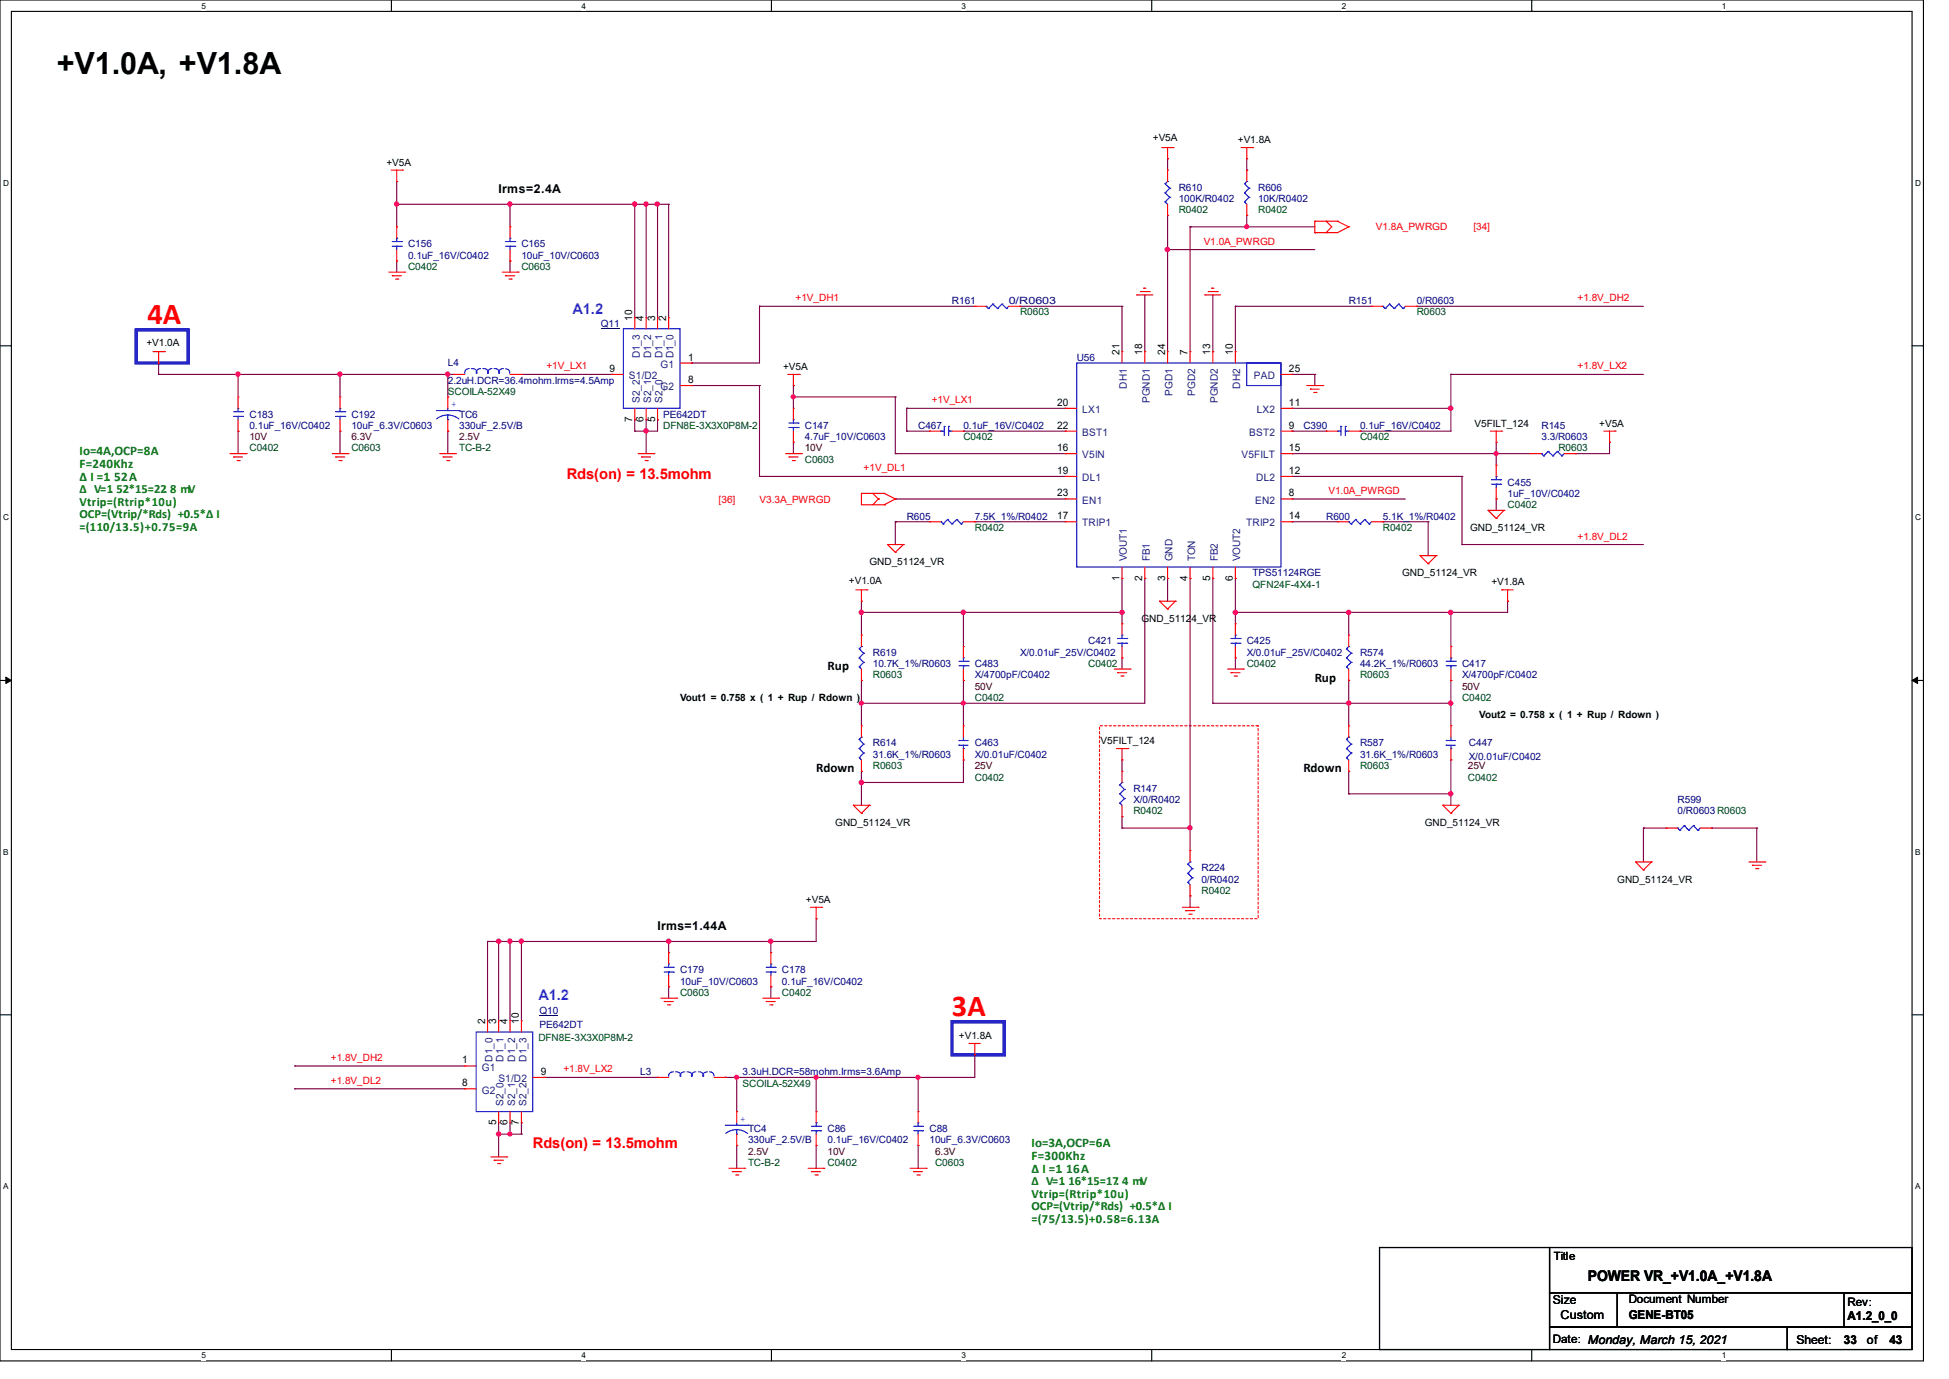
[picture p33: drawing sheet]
<svg xmlns="http://www.w3.org/2000/svg" width="297mm" height="210mm" viewBox="0 0 297 210" stroke-linecap="round" stroke-linejoin="round" font-family="sans-serif">
<defs><g id="words">
<text font-size="4.7" x="8.6" y="11.2">+V1.0A, +V1.8A</text>
<g font-size="4.6" fill="#f00">
<text x="22.5" y="49.3">4A</text>
<text x="145.1" y="154.7">3A</text>
</g>
<g font-size="2.2" fill="#8000ff">
<text x="87.2" y="47.8">A1.2</text>
<text x="82" y="152.4">A1.2</text>
</g>
<g font-size="2.2" fill="#f00">
<text x="86.4" y="72.9">Rds(on) = 13.5mohm</text>
<text x="81.2" y="174.8">Rds(on) = 13.5mohm</text>
</g>
<text font-size="2.2" x="242" y="195">POWER VR_+V1.0A_+V1.8A</text>
<g font-size="2" fill="#008000">
<text x="12.1" y="69.3">Io=4A,OCP=8A</text>
<text x="12.1" y="71.2">F=240Khz</text>
<text x="12.1" y="73.2">Δ I =1. 52A</text>
<text x="157.2" y="174.6">Io=3A,OCP=6A</text>
<text x="157.2" y="176.6">F=300Khz</text>
<text x="157.2" y="178.6">Δ I =1. 16A</text>
</g>
<g font-size="2">
<text x="126.1" y="102.1">Rup</text>
<text x="200.4" y="103.8">Rup</text>
<text x="124.4" y="117.6">Rdown</text>
<text x="198.6" y="117.6">Rdown</text>
</g>
<g font-size="1.9">
<text x="76" y="29.3">Irms=2.4A</text>
<text x="100.2" y="141.6">Irms=1.44A</text>
<text x="236.6" y="198.6">Size</text>
<text x="237.8" y="200.8">Custom</text>
<text x="248.2" y="200.8">GENE-BT05</text>
<text x="281.6" y="201">A1.2_0_0</text>
<text x="273.8" y="204.6">Sheet:</text>
<text x="281" y="204.6">33</text>
<text x="284.5" y="204.6">of</text>
<text x="287.9" y="204.6">43</text>
</g>
<g font-size="1.9" fill="#008000">
<text x="12.1" y="75.1">Δ V=1. 52*15=22. 8 mV</text>
<text x="12.1" y="77">Vtrip=(Rtrip*10u)</text>
<text x="12.1" y="79">OCP=(Vtrip/*Rds) +0.5*Δ I</text>
<text x="12.1" y="80.9">=(110/13.5)+0.75=9A</text>
<text x="157.2" y="180.5">Δ V=1. 16*15=17. 4 mV</text>
<text x="157.2" y="182.4">Vtrip=(Rtrip*10u)</text>
<text x="157.2" y="184.3">OCP=(Vtrip/*Rds) +0.5*Δ I</text>
<text x="157.2" y="186.2">=(75/13.5)+0.58=6.13A</text>
</g>
<g font-size="1.8">
<text x="248.2" y="198.5">Document Number</text>
<text x="281.6" y="198.9">Rev:</text>
<text x="236.6" y="204.6">Date: Monday, March 15, 2021</text>
</g>
<text font-size="1.7" x="236.8" y="191.9">Title</text>
<g font-size="1.6">
<text x="96.3" y="48.9" transform="rotate(-90 96.3 48.9)">10</text>
<text x="98.1" y="48.9" transform="rotate(-90 98.1 48.9)">4</text>
<text x="99.8" y="48.9" transform="rotate(-90 99.8 48.9)">3</text>
<text x="101.5" y="48.9" transform="rotate(-90 101.5 48.9)">2</text>
<text x="92.9" y="56.6">9</text>
<text x="104.9" y="54.9">1</text>
<text x="104.9" y="58.3">8</text>
<text x="170.6" y="54.1" transform="rotate(-90 170.6 54.1)">21</text>
<text x="174.1" y="54.1" transform="rotate(-90 174.1 54.1)">18</text>
<text x="177.5" y="54.1" transform="rotate(-90 177.5 54.1)">24</text>
<text x="181" y="54.1" transform="rotate(-90 181 54.1)">7</text>
<text x="184.4" y="54.1" transform="rotate(-90 184.4 54.1)">13</text>
<text x="187.9" y="54.1" transform="rotate(-90 187.9 54.1)">10</text>
<text x="196.4" y="56.6">25</text>
<text x="96.3" y="64.3" transform="rotate(-90 96.3 64.3)">7</text>
<text x="98.1" y="64.3" transform="rotate(-90 98.1 64.3)">6</text>
<text x="99.8" y="64.3" transform="rotate(-90 99.8 64.3)">5</text>
<text x="161.1" y="61.8">20</text>
<text x="161.1" y="65.3">22</text>
<text x="196.4" y="61.8">11</text>
<text x="196.4" y="65.3">9</text>
<text x="161.1" y="68.7">16</text>
<text x="196.4" y="68.7">15</text>
<text x="161.1" y="72.2">19</text>
<text x="161.1" y="75.6">23</text>
<text x="196.4" y="75.6">8</text>
<text x="196.4" y="72.2">12</text>
<text x="161.1" y="79.1">17</text>
<text x="196.4" y="79.1">14</text>
<text x="170.6" y="88.4" transform="rotate(-90 170.6 88.4)">1</text>
<text x="174.1" y="88.4" transform="rotate(-90 174.1 88.4)">2</text>
<text x="177.5" y="88.4" transform="rotate(-90 177.5 88.4)">3</text>
<text x="181" y="88.4" transform="rotate(-90 181 88.4)">4</text>
<text x="184.4" y="88.4" transform="rotate(-90 184.4 88.4)">5</text>
<text x="187.9" y="88.4" transform="rotate(-90 187.9 88.4)">6</text>
<text x="73.9" y="156" transform="rotate(-90 73.9 156)">2</text>
<text x="75.6" y="156" transform="rotate(-90 75.6 156)">3</text>
<text x="77.3" y="156" transform="rotate(-90 77.3 156)">4</text>
<text x="79.1" y="156" transform="rotate(-90 79.1 156)">10</text>
<text x="70.4" y="162">1</text>
<text x="70.4" y="165.4">8</text>
<text x="82.4" y="163.7">9</text>
<text x="75.6" y="171.4" transform="rotate(-90 75.6 171.4)">5</text>
<text x="77.3" y="171.4" transform="rotate(-90 77.3 171.4)">6</text>
<text x="79.1" y="171.4" transform="rotate(-90 79.1 171.4)">7</text>
</g>
<g font-size="1.6" fill="#004080">
<text x="95.8" y="57.7">S1/D2</text>
<text x="97.5" y="54.6" transform="rotate(-90 97.5 54.6)">D1_3</text>
<text x="99.2" y="54.6" transform="rotate(-90 99.2 54.6)">D1_2</text>
<text x="100.7" y="56">G1</text>
<text x="100.7" y="59.4">G2</text>
<text x="101" y="54.6" transform="rotate(-90 101 54.6)">D1_1</text>
<text x="102.7" y="54.6" transform="rotate(-90 102.7 54.6)">D1_0</text>
<text x="171.7" y="59.2" transform="rotate(-90 171.7 59.2)">DH1</text>
<text x="189" y="59.2" transform="rotate(-90 189 59.2)">DH2</text>
<text x="191.1" y="57.7">PAD</text>
<text x="97.5" y="61.3" transform="rotate(-90 97.5 61.3)">S2_2</text>
<text x="99.2" y="61.3" transform="rotate(-90 99.2 61.3)">S2_1</text>
<text x="101" y="61.3" transform="rotate(-90 101 61.3)">S2_0</text>
<text x="164.9" y="62.9">LX1</text>
<text x="175.2" y="61.4" transform="rotate(-90 175.2 61.4)">PGND1</text>
<text x="178.7" y="60.3" transform="rotate(-90 178.7 60.3)">PGD1</text>
<text x="182.1" y="60.3" transform="rotate(-90 182.1 60.3)">PGD2</text>
<text x="185.6" y="61.4" transform="rotate(-90 185.6 61.4)">PGND2</text>
<text x="191.5" y="62.9">LX2</text>
<text x="164.9" y="66.4">BST1</text>
<text x="164.9" y="69.8">V5IN</text>
<text x="189.2" y="69.8">V5FILT</text>
<text x="190.4" y="66.4">BST2</text>
<text x="164.9" y="73.3">DL1</text>
<text x="164.9" y="76.7">EN1</text>
<text x="191.3" y="76.7">EN2</text>
<text x="191.4" y="73.3">DL2</text>
<text x="164.9" y="80.2">TRIP1</text>
<text x="189.9" y="80.2">TRIP2</text>
<text x="171.7" y="85.5" transform="rotate(-90 171.7 85.5)">VOUT1</text>
<text x="175.2" y="85.5" transform="rotate(-90 175.2 85.5)">FB1</text>
<text x="178.7" y="85.5" transform="rotate(-90 178.7 85.5)">GND</text>
<text x="182.1" y="85.5" transform="rotate(-90 182.1 85.5)">TON</text>
<text x="185.6" y="85.5" transform="rotate(-90 185.6 85.5)">FB2</text>
<text x="189" y="85.5" transform="rotate(-90 189 85.5)">VOUT2</text>
<text x="75.1" y="161.7" transform="rotate(-90 75.1 161.7)">D1_0</text>
<text x="76.7" y="161.7" transform="rotate(-90 76.7 161.7)">D1_1</text>
<text x="78.5" y="161.7" transform="rotate(-90 78.5 161.7)">D1_2</text>
<text x="80.2" y="161.7" transform="rotate(-90 80.2 161.7)">D1_3</text>
<text x="73.4" y="163.1">G1</text>
<text x="73.4" y="166.5">G2</text>
<text x="75.9" y="164.8">S1/D2</text>
<text x="76.7" y="168.4" transform="rotate(-90 76.7 168.4)">S2_0</text>
<text x="78.5" y="168.4" transform="rotate(-90 78.5 168.4)">S2_1</text>
<text x="80.2" y="168.4" transform="rotate(-90 80.2 168.4)">S2_2</text>
</g>
<g font-size="1.5">
<text x="175.7" y="21.4">+V5A</text>
<text x="188.6" y="21.8">+V1.8A</text>
<text x="58.9" y="25.2">+V5A</text>
<text x="22.3" y="52.7">+V1.0A</text>
<text x="119.3" y="56.3">+V5A</text>
<text x="224.7" y="65">V5FILT_124</text>
<text x="243.7" y="65">+V5A</text>
<text x="224" y="80.9">GND_51124_VR</text>
<text x="129.4" y="89">+V1.0A</text>
<text x="132.5" y="86">GND_51124_VR</text>
<text x="213.7" y="87.8">GND_51124_VR</text>
<text x="227.3" y="89.2">+V1.8A</text>
<text x="173.9" y="94.7">GND_51124_VR</text>
<text x="103.6" y="106.8">Vout1 = 0.758 x ( 1 + Rup / Rdown )</text>
<text x="167.7" y="113.3">V5FILT_124</text>
<text x="225.4" y="109.4">Vout2 = 0.758 x ( 1 + Rup / Rdown )</text>
<text x="127.3" y="125.8">GND_51124_VR</text>
<text x="217.1" y="125.8">GND_51124_VR</text>
<text x="122.8" y="137.5">+V5A</text>
<text x="246.5" y="134.4">GND_51124_VR</text>
<text x="146.1" y="158.2">+V1.8A</text>
</g>
<g font-size="1.5" fill="#000080">
<text x="179.6" y="29">R610</text>
<text x="191.7" y="29">R606</text>
<text x="179.6" y="30.8">100K/R0402</text>
<text x="191.7" y="30.8">10K/R0402</text>
<text x="62.2" y="37.7">C156</text>
<text x="62.2" y="39.4">0.1uF_16V/C0402</text>
<text x="79.5" y="37.7">C165</text>
<text x="79.5" y="39.4">10uF_10V/C0603</text>
<text x="145.1" y="46.3">R161</text>
<text x="153.7" y="46.3">0/R0603</text>
<text x="205.5" y="46.3">R151</text>
<text x="215.9" y="46.3">0/R0603</text>
<text x="91.6" y="49.8">Q11</text>
<text x="68.2" y="55.8">L4</text>
<text x="68.2" y="58.4">2.2uH.DCR=36.4mohm.Irms=4.5Amp</text>
<text x="164.1" y="54.9">U56</text>
<text x="38" y="63.6">C183</text>
<text x="38" y="65.3">0.1uF_16V/C0402</text>
<text x="53.6" y="63.6">C192</text>
<text x="53.6" y="65.3">10uF_6.3V/C0603</text>
<text x="70" y="63.6">TC6</text>
<text x="70" y="65.3">330uF_2.5V/B</text>
<text x="101" y="63.6">PE642DT</text>
<text x="122.6" y="65.3">C147</text>
<text x="139.9" y="65.3">C467</text>
<text x="146.8" y="65.3">0.1uF_16V/C0402</text>
<text x="198.6" y="65.3">C390</text>
<text x="207.3" y="65.3">0.1uF_16V/C0402</text>
<text x="234.9" y="65.3">R145</text>
<text x="122.6" y="67.1">4.7uF_10V/C0603</text>
<text x="234.9" y="67.1">3.3/R0603</text>
<text x="229.7" y="74">C455</text>
<text x="229.7" y="75.7">1uF_10V/C0402</text>
<text x="138.2" y="79.1">R605</text>
<text x="148.5" y="79.1">7.5K_1%/R0402</text>
<text x="202.1" y="79.1">R600</text>
<text x="210.7" y="79.1">5.1K_1%/R0402</text>
<text x="190.9" y="87.8">TPS51124RGE</text>
<text x="133" y="99.9">R619</text>
<text x="133" y="101.6">10.7K_1%/R0603</text>
<text x="148.5" y="101.6">C483</text>
<text x="155.4" y="99.9">X/0.01uF_25V/C0402</text>
<text x="165.8" y="98.1">C421</text>
<text x="190" y="98.1">C425</text>
<text x="190" y="99.9">X/0.01uF_25V/C0402</text>
<text x="207.3" y="99.9">R574</text>
<text x="207.3" y="101.6">44.2K_1%/R0603</text>
<text x="222.8" y="101.6">C417</text>
<text x="148.5" y="103.3">X/4700pF/C0402</text>
<text x="222.8" y="103.3">X/4700pF/C0402</text>
<text x="133" y="113.7">R614</text>
<text x="148.5" y="113.7">C463</text>
<text x="207.3" y="113.7">R587</text>
<text x="223.9" y="113.7">C447</text>
<text x="133" y="115.4">31.6K_1%/R0603</text>
<text x="148.5" y="115.4">X/0.01uF/C0402</text>
<text x="207.3" y="115.4">31.6K_1%/R0603</text>
<text x="223.9" y="115.7">X/0.01uF/C0402</text>
<text x="172.7" y="120.6">R147</text>
<text x="172.7" y="122.3">X/0/R0402</text>
<text x="255.6" y="122.3">R599</text>
<text x="255.6" y="124">0/R0603R0603</text>
<text x="183.1" y="132.7">R224</text>
<text x="183.1" y="134.4">0/R0402</text>
<text x="103.6" y="148.2">C179</text>
<text x="103.6" y="149.9">10uF_10V/C0603</text>
<text x="119.2" y="148.2">C178</text>
<text x="119.2" y="149.9">0.1uF_16V/C0402</text>
<text x="82.2" y="154.4">Q10</text>
<text x="82.2" y="156.5">PE642DT</text>
<text x="97.6" y="163.7">L3</text>
<text x="113.2" y="163.7">3.3uH.DCR=58mohm.Irms=3.6Amp</text>
<text x="114" y="172.4">TC4</text>
<text x="126.1" y="172.4">C86</text>
<text x="141.6" y="172.4">C88</text>
<text x="114" y="174.1">330uF_2.5V/B</text>
<text x="126.1" y="174.1">0.1uF_16V/C0402</text>
<text x="141.6" y="174.1">10uF_6.3V/C0603</text>
</g>
<g font-size="1.5" fill="#004000">
<text x="179.6" y="32.5">R0402</text>
<text x="191.7" y="32.5">R0402</text>
<text x="62.2" y="41.1">C0402</text>
<text x="79.5" y="41.1">C0603</text>
<text x="155.4" y="48">R0603</text>
<text x="215.9" y="48">R0603</text>
<text x="68.2" y="60.1">SCOILA-52X49</text>
<text x="101" y="65.3">DFN8E-3X3X0P8M-2</text>
<text x="38" y="68.7">C0402</text>
<text x="53.6" y="68.7">C0603</text>
<text x="70" y="68.7">TC-B-2</text>
<text x="122.6" y="70.5">C0603</text>
<text x="146.8" y="67.1">C0402</text>
<text x="207.3" y="67.1">C0402</text>
<text x="237.5" y="68.7">R0603</text>
<text x="229.7" y="77.4">C0402</text>
<text x="148.5" y="80.9">R0402</text>
<text x="210.7" y="80.9">R0402</text>
<text x="190.9" y="89.5">QFN24F-4X4-1</text>
<text x="165.8" y="101.6">C0402</text>
<text x="190" y="101.6">C0402</text>
<text x="133" y="103.3">R0603</text>
<text x="148.5" y="106.8">C0402</text>
<text x="207.3" y="103.3">R0603</text>
<text x="222.8" y="106.8">C0402</text>
<text x="133" y="117.1">R0603</text>
<text x="148.5" y="118.9">C0402</text>
<text x="207.3" y="117.1">R0603</text>
<text x="223.7" y="118.9">C0402</text>
<text x="172.7" y="124">R0402</text>
<text x="183.1" y="136.1">R0402</text>
<text x="103.6" y="151.7">C0603</text>
<text x="119.2" y="151.7">C0402</text>
<text x="82" y="158.6">DFN8E-3X3X0P8M-2</text>
<text x="113.2" y="165.5">SCOILA-52X49</text>
<text x="114" y="177.6">TC-B-2</text>
<text x="126.1" y="177.6">C0402</text>
<text x="142.5" y="177.6">C0603</text>
</g>
<g font-size="1.5" fill="#f00">
<text x="209.7" y="35.1">V1.8A_PWRGD</text>
<text x="224.5" y="35.1">[34]</text>
<text x="183.4" y="37.3">V1.0A_PWRGD</text>
<text x="121.2" y="45.9">+1V_DH1</text>
<text x="240.4" y="45.9">+1.8V_DH2</text>
<text x="83.3" y="56.3">+1V_LX1</text>
<text x="240.4" y="56.3">+1.8V_LX2</text>
<text x="142" y="61.4">+1V_LX1</text>
<text x="131.6" y="71.8">+1V_DL1</text>
<text x="109.5" y="76.5">[36]</text>
<text x="115.7" y="76.5">V3.3A_PWRGD</text>
<text x="202.4" y="75.2">V1.0A_PWRGD</text>
<text x="240.4" y="82.2">+1.8V_DL2</text>
<text x="50.4" y="161.6">+1.8V_DH2</text>
<text x="50.4" y="165.1">+1.8V_DL2</text>
<text x="85.9" y="163.3">+1.8V_LX2</text>
</g>
<g font-size="1.5" fill="#400000">
<text x="38" y="67.1">10V</text>
<text x="53.6" y="67.1">6.3V</text>
<text x="70" y="67.1">2.5V</text>
<text x="122.6" y="68.7">10V</text>
<text x="148.5" y="105">50V</text>
<text x="222.8" y="105">50V</text>
<text x="148.5" y="117.1">25V</text>
<text x="223.7" y="117.1">25V</text>
<text x="114" y="175.9">2.5V</text>
<text x="126.1" y="175.9">10V</text>
<text x="142.5" y="175.9">6.3V</text>
</g>
<g font-size="1.4" fill="#00f">
<text x="68.7" y="62">+</text>
<text x="112.8" y="170.8">+</text>
</g>
<g font-size="1.3">
<text x="30.7" y="1.4">5</text>
<text x="88.6" y="1.4">4</text>
<text x="146.5" y="1.4">3</text>
<text x="204.5" y="1.4">2</text>
<text x="262.4" y="1.4">1</text>
<text x=".5" y="28.3">D</text>
<text x="291.8" y="28.3">D</text>
<text x=".5" y="79.2">C</text>
<text x="291.8" y="79.2">C</text>
<text x=".5" y="130.2">B</text>
<text x="291.8" y="130.2">B</text>
<text x=".5" y="181.1">A</text>
<text x="291.8" y="181.1">A</text>
<text x="30.7" y="206.9">5</text>
<text x="88.6" y="206.9">4</text>
<text x="146.5" y="206.9">3</text>
<text x="204.5" y="206.9">2</text>
<text x="262.4" y="206.9">1</text>
</g>
</g></defs>
<path d="M0 0h293.1v207.3h-293.1zM1.7 1.7h289.7v203.8h-289.7z" fill="none" stroke="#000" stroke-width=".17"/>
<g fill="#fff">
<path d="M30.7 .2h.7v1.4h-.7z"/>
<path d="M30.7 205.7h.7v1.4h-.7z"/>
</g>
<path d="M59.6 0v1.7M59.6 205.5v1.8" fill="none" stroke="#000" stroke-width=".17"/>
<g fill="#fff">
<path d="M88.6 .2h.7v1.4h-.7z"/>
<path d="M88.6 205.7h.7v1.4h-.7z"/>
</g>
<path d="M117.6 0v1.7M117.6 205.5v1.8" fill="none" stroke="#000" stroke-width=".17"/>
<g fill="#fff">
<path d="M146.5 .2h.7v1.4h-.7z"/>
<path d="M146.5 205.7h.7v1.4h-.7z"/>
</g>
<path d="M175.5 0v1.7M175.5 205.5v1.8" fill="none" stroke="#000" stroke-width=".17"/>
<g fill="#fff">
<path d="M204.5 .2h.6v1.4h-.6z"/>
<path d="M204.5 205.7h.6v1.4h-.6z"/>
</g>
<path d="M233.4 0v1.7M233.4 205.5v1.8" fill="none" stroke="#000" stroke-width=".17"/>
<g fill="#fff">
<path d="M262.4 .2h.7v1.4h-.7z"/>
<path d="M262.4 205.7h.7v1.4h-.7z"/>
<path d="M.5 27.2h.9v1.4h-.9z"/>
<path d="M291.8 27.2h.9v1.4h-.9z"/>
<path d="M.5 78.1h.9v1.4h-.9z"/>
<path d="M291.8 78.1h.9v1.4h-.9z"/>
</g>
<path d="M0 52.7h1.7M291.4 52.7h1.7" fill="none" stroke="#000" stroke-width=".17"/>
<g fill="#fff">
<path d="M.5 129.1h.8v1.4h-.8z"/>
<path d="M291.8 129.1h.9v1.4h-.9z"/>
</g>
<path d="M0 103.6h1.7M291.4 103.6h1.7" fill="none" stroke="#000" stroke-width=".17"/>
<path d="M.9 103.1l.8 .5-.8 .5zM291.4 103.6l.8-.5v1z" fill="#000" stroke="#000" stroke-width=".15"/>
<g fill="#fff">
<path d="M.5 180h.8v1.4h-.8z"/>
<path d="M291.8 180h.9v1.4h-.9z"/>
</g>
<path d="M0 154.6h1.7M291.4 154.6h1.7M210.2 190h25.9v15.5h-25.9zM236.1 196.9h10.4v5.2h-10.4zM236.1 190h55.3v6.9h-55.3zM246.5 196.9h44.9v5.2h-44.9zM281 196.9h10.4v5.2h-10.4zM236.1 202.1h36.3v3.4h-36.3zM272.4 202.1h19v3.4h-19z" fill="none" stroke="#000" stroke-width=".17"/>
<path d="M167.6 110.5h24.1v29.4h-24.1z" fill="none" stroke="#f00" stroke-width=".17" stroke-dasharray=".3 .3"/>
<path d="M20.7 50.2h8v5.1h-8zM145.1 155.6h7.9v5.1h-7.9z" fill="none" stroke="#00f" stroke-width=".51"/>
<g fill="none" stroke="#800040" stroke-width=".17">
<path d="M60.5 39.8h.1M60.5 31.1h.1M60.5 27.6h.1M60.5 31.1h41.4M60.5 27.6v6.9M60.5 39.8v1.6M77.7 39.8h.1M77.7 31.1h.1M77.7 31.1v3.4M77.7 39.8v1.6M96.7 31.1h.1M96.7 31.1v17.3"/>
<path d="M98.5 31.1h.1M98.5 31.1v17.3M100.2 31.1h.1M100.2 31.1v17.3M101.9 31.1h.1M101.9 31.1v17.3M177.9 24.2h.1M177.9 38h.1M177.9 32.8h.1M177.9 24.2v1.7M177.9 32.8v20.8M177.9 38h22.5"/>
<path d="M181.4 34.5h.1M181.4 34.5v19.1M181.4 34.5h19M190 34.5h.1M190 32.8h.1M190 25.9h.1M190 24.2v1.7M190 32.8v1.7M24.2 55.3h.1M24.2 57h.1M24.2 57h44.9M24.2 55.3v1.7"/>
<path d="M36.3 57h.1M36.3 57v3.5M51.8 57h.1M51.8 57v3.5M68.2 57h.1M68.2 57v3.5M79.5 57h13.8M93.3 57h.1M105.4 58.7h.1M105.4 55.3h.1M105.4 58.7h10.3M115.7 58.7h.1"/>
<path d="M115.7 46.7h.1M115.7 46.7h32.8M115.7 46.7v8.6h-10.3M115.7 58.7v13.9M120.9 58.7h.1M120.9 58.7v3.5M155.4 46.7h.1M155.4 46.7h15.6M171 46.7h.1M171 46.7v6.9M174.5 44.9h.1M174.5 44.9v8.7"/>
<path d="M184.8 44.9h.1M184.8 44.9v8.7M188.3 46.7h.1M188.3 46.7v6.9M188.3 46.7h20.7M196.9 57h.1M196.9 57h3.5M200.4 57h.1M200.4 57v1.7M215.9 46.7h.1M215.9 46.7h34.5M221.1 57h.1"/>
<path d="M221.1 57v8.7h-13.8M221.1 57h29.3M36.3 65.7h.1M36.3 65.7v3.4M51.8 65.7h.1M51.8 65.7v3.4M68.2 60.5h.1M68.2 65.7h.1M68.2 65.7v3.4M96.7 63.9h.1M96.7 65.7h.1M96.7 63.9v1.8"/>
<path d="M98.5 65.7h.1M98.5 63.9h.1M98.5 63.9v5.2M100.2 63.9h.1M100.2 63.9v1.8h-3.5M115.7 72.6h.1M115.7 72.6h46.6M120.9 60.5h.1M120.9 67.4h.1M120.9 60.5h15.5M120.9 67.4v1.7M136.4 60.5h.1"/>
<path d="M136.4 79.5h.1M136.4 69.1h.1M136.4 76h.1M136.4 60.5v8.6M136.4 79.5v3.4M136.4 79.5h5.2M136.4 76h25.9M136.4 69.1h25.9M138.2 62.2h.1M138.2 65.7h.1M138.2 62.2h24.1M138.2 65.7h3.4"/>
<path d="M138.2 62.2v3.5M146.8 65.7h.1M146.8 65.7h15.5M148.5 79.5h.1M148.5 79.5h13.8M196.9 72.6h.1M196.9 62.2h.1M196.9 65.7h.1M196.9 79.5h.1M196.9 76h.1M196.9 69.1h.1M196.9 72.6h25.9"/>
<path d="M196.9 62.2h24.2M196.9 65.7h5.2M196.9 79.5h6.9M196.9 76h17.3M196.9 69.1h36.3M207.3 65.7h.1M210.7 79.5h.1M210.7 79.5h6.9M217.6 79.5h.1M217.6 79.5v5.1M221.1 62.2h.1M222.8 72.6h.1"/>
<path d="M222.8 72.6v10.3M228 69.1h.1M228 76h.1M228 67.4h.1M228 67.4v3.4M228 76v1.7M240.1 69.1h.1M245.3 67.4h.1M245.3 67.4v1.7h-5.2M131.3 93.3h.1M131.3 91.6h.1M131.3 93.3h39.7"/>
<path d="M131.3 91.6v5.1M146.8 93.3h.1M146.8 93.3v5.2M171 88.1h.1M171 93.3h.1M171 88.1v6.9M174.5 88.1h.1M174.5 88.1v19h-43.2M177.9 88.1h.1M177.9 88.1v3.5M181.4 88.1h.1M181.4 88.1v41.4"/>
<path d="M184.8 88.1h.1M184.8 88.1v19M188.3 88.1h.1M188.3 93.3h.1M188.3 88.1v6.9M205.5 93.3h.1M205.5 93.3v3.4M221.1 93.3h.1M221.1 93.3v5.2M222.8 82.9h.1M222.8 82.9h27.6M229.7 91.6h.1"/>
<path d="M229.7 91.6v1.7h-41.4M131.3 119.2h.1M131.3 107.1h.1M131.3 117.5h.1M131.3 103.6h.1M131.3 103.6v6.9M131.3 117.5v5.1M146.8 107.1h.1M146.8 103.6h.1M146.8 115.7h.1M146.8 115.7v3.5h-15.5M146.8 103.6v6.9"/>
<path d="M171 100.2h.1M171 115.7h.1M171 100.2v1.7M171 115.7v1.8M184.8 107.1h.1M184.8 107.1h36.3M188.3 100.2h.1M188.3 100.2v1.7M205.5 117.5h.1M205.5 107.1h.1M205.5 103.6h.1M205.5 103.6v6.9"/>
<path d="M205.5 117.5v3.4M221.1 103.6h.1M221.1 115.7h.1M221.1 107.1h.1M221.1 103.6v6.9M221.1 115.7v6.9M124.4 139.9h.1M124.4 139.9v3.5h-50.1M171 126.1h.1M171 124.4h.1M171 124.4v1.7M171 126.1h10.4"/>
<path d="M181.4 126.1h.1M181.4 136.4h.1M181.4 136.4v1.8M205.5 120.9h.1M205.5 120.9h15.6M221.1 120.9h.1M250.4 126.1h.1M250.4 126.1h3.5M250.4 126.1v5.2M260.8 126.1h.1M260.8 126.1h6.9M267.7 126.1h.1"/>
<path d="M267.7 126.1v5.2M74.3 143.4h.1M74.3 143.4v12M76 143.4h.1M76 143.4v12M77.7 143.4h.1M77.7 143.4v12M79.5 143.4h.1M79.5 143.4v12M101.9 150.3h.1M101.9 143.4h.1M101.9 143.4v1.7"/>
<path d="M101.9 150.3v1.7M117.5 143.4h.1M117.5 150.3h.1M117.5 143.4v1.7M117.5 150.3v1.7M44.9 162.3h.1M44.9 165.8h.1M44.9 162.3h25.9M44.9 165.8h25.9M76 172.7h.1M76 172.7h3.5M76 171v5.2"/>
<path d="M77.7 172.7h.1M77.7 171v1.7M79.5 172.7h.1M79.5 171h.1M79.5 171v1.7M82.9 164.1h17.3M100.2 164.1h.1M110.5 164.1h.1M112.3 164.1h.1M112.3 174.5h.1M112.3 164.1v5.2M112.3 174.5v3.4"/>
<path d="M124.4 164.1h.1M124.4 174.5h.1M124.4 164.1v5.2M124.4 174.5v3.4M139.9 164.1h.1M139.9 174.5h.1M139.9 164.1v5.2M139.9 174.5v3.4M148.5 160.7h.1M148.5 160.7v3.4h-38"/>
</g>
<g fill="#f0f" stroke="#f0f" stroke-width=".17">
<circle cx="98.4" cy="65.6" r=".33"/>
<circle cx="98.4" cy="31.1" r=".33"/>
<circle cx="100.2" cy="31.1" r=".33"/>
<circle cx="221.1" cy="107.1" r=".33"/>
<circle cx="221.1" cy="62.2" r=".33"/>
<circle cx="120.9" cy="60.4" r=".31"/>
<circle cx="221.1" cy="120.9" r=".33"/>
<circle cx="171" cy="93.3" r=".33"/>
<circle cx="146.8" cy="93.3" r=".33"/>
<circle cx="188.3" cy="93.3" r=".33"/>
<circle cx="181.3" cy="126.1" r=".33"/>
<circle cx="177.9" cy="38" r=".33"/>
<circle cx="205.5" cy="107.1" r=".33"/>
<circle cx="68.2" cy="57" r=".33"/>
<circle cx="146.8" cy="107.1" r=".31"/>
<circle cx="77.7" cy="31.1" r=".33"/>
<circle cx="60.4" cy="31.1" r=".33"/>
<circle cx="205.5" cy="93.3" r=".33"/>
<circle cx="221.1" cy="93.3" r=".33"/>
<circle cx="96.7" cy="31.1" r=".33"/>
<circle cx="131.2" cy="93.3" r=".33"/>
<circle cx="51.8" cy="57" r=".33"/>
<circle cx="36.2" cy="57" r=".33"/>
<circle cx="131.2" cy="119.2" r=".33"/>
<circle cx="131.3" cy="107.1" r=".31"/>
<circle cx="124.4" cy="164.1" r=".31"/>
<circle cx="112.3" cy="164.1" r=".31"/>
<circle cx="117.4" cy="143.3" r=".33"/>
<circle cx="101.9" cy="143.3" r=".33"/>
<circle cx="139.9" cy="164.1" r=".31"/>
<circle cx="76" cy="172.7" r=".33"/>
<circle cx="228" cy="69.1" r=".31"/>
<circle cx="76" cy="143.3" r=".33"/>
<circle cx="77.7" cy="143.3" r=".33"/>
<circle cx="79.4" cy="143.3" r=".33"/>
<circle cx="77.7" cy="172.7" r=".31"/>
<circle cx="190" cy="34.5" r=".31"/>
</g>
<g fill="none" stroke="#f00" stroke-width=".17">
<path d="M59.6 25.9h1.7M60.5 27.6h.1M60.5 39.8h.1M60.5 34.5h.1M60.5 25.9v1.7M60.5 34.5v1.8M60.5 38v1.8M61.3 25.9h.1M77.7 39.8h.1M77.7 34.5h.1M77.7 34.5v1.8M77.7 38v1.8"/>
<path d="M177 22.5h1.8M177.9 24.2h.1M177.9 32.8h.1M177.9 25.9h.1M177.9 22.5v1.7M177.9 25.9v1.7M177.9 31.1v1.7M178.8 22.5h.1M189.1 22.5h1.8M190 24.2h.1M190 32.8h.1M190 25.9h.1"/>
<path d="M190 22.5v1.7M190 25.9v1.7M190 31.1v1.7M190.9 22.5h.1M200.4 35.4h.1M200.4 33.7h.1M200.4 33.7h3.4M200.4 33.7v1.7M202.1 35.4h.1M202.1 33.7h.1M202.1 33.7l.8 .8-.8 .9M203.8 33.7h.1"/>
<path d="M203.8 33.7l1.7 .8M205.5 34.5h.1M205.5 34.5l-1.7 .9h-3.4M23.3 53.6h1.8M24.2 55.3h.1M24.2 53.6v1.7M25.1 53.6h.1M59.3 41.4h2.4M59.8 42h.1M59.8 42h1.4M60.3 42.5h.3M60.6 42.5h.1"/>
<path d="M61.7 41.4h.1M69.1 57h.1M69.1 57h1.7M76.5 41.4h2.5M77 42h.1M77 42h1.4M77.6 42.5h.3M77.7 57h1.8M77.9 42.5h.1M79 41.4h.1M79.5 57h.1M93.3 57h.1"/>
<path d="M93.3 57h1.7M96.7 48.4h.1M96.7 48.4v1.7M98.5 48.4h.1M98.5 48.4v1.7M100.2 48.4h.1M100.2 48.4v1.7M101.9 48.4h.1M101.9 48.4v1.7M103.6 58.7h1.8M103.6 55.3h1.8M105.4 55.3h.1"/>
<path d="M105.4 58.7h.1M120.1 57h1.7M120.9 58.7h.1M120.9 57v1.7M121.8 57h.1M148.5 46.7h.1M148.5 46.7h1.8M153.7 46.7h1.7M155.4 46.7h.1M171 53.6h.1M171 53.6v1.7M173.2 44.9h.1"/>
<path d="M173.2 44.9h2.5M173.8 44.4h1.3M174.3 43.9h.1M174.3 43.9h.3M174.5 53.6h.1M174.5 53.6v1.7M175.1 44.4h.1M177.9 53.6h.1M177.9 53.6v1.7M181.4 53.6h.1M181.4 53.6v1.7M183.6 44.9h.1"/>
<path d="M183.6 44.9h2.4M184.1 44.4h1.4M184.7 43.9h.1M184.7 43.9h.3M184.8 53.6h.1M184.8 53.6v1.7M185.5 44.4h.1M188.3 53.6h.1M188.3 53.6v1.7M195.2 57h1.7M196.9 57h.1M199.1 58.7h2.5"/>
<path d="M199.7 59.3h.1M199.7 59.3h1.3M200.2 59.8h.3M200.5 59.8h.1M201.6 58.7h.1M209 46.7h.1M209 46.7h1.7M214.2 46.7h1.7M215.9 46.7h.1M35.1 69.1h2.4M35.6 69.6h.1M35.6 69.6h1.4"/>
<path d="M36.1 70.1h.3M36.3 65.7h.1M36.3 60.5h.1M36.3 60.5v1.7M36.3 63.9v1.8M36.4 70.1h.1M37.5 69.1h.1M50.6 69.1h2.4M51.1 69.6h.1M51.1 69.6h1.4M51.6 70.1h.4M51.8 65.7h.1"/>
<path d="M51.8 60.5h.1M51.8 60.5v1.7M51.8 63.9v1.8M52 70.1h.1M53 69.1h.1M67 69.1h2.4M67.5 69.6h.1M67.5 69.6h1.4M68.1 70.1h.3M68.2 60.5h.1M68.2 65.7h.1M68.2 60.5v1.7"/>
<path d="M68.2 63.9v1.8M68.4 70.1h.1M69.4 69.1h.1M96.7 63.9h.1M96.7 62.2v1.7M97.2 69.1h2.5M97.7 69.6h.1M97.7 69.6h1.4M98.3 70.1h.3M98.5 63.9h.1M98.5 62.2v1.7M98.6 70.1h.1"/>
<path d="M99.7 69.1h.1M100.2 63.9h.1M100.2 62.2v1.7M119.7 69.1h2.4M120.2 69.6h.1M120.2 69.6h1.4M120.7 70.1h.4M120.9 67.4h.1M120.9 62.2h.1M120.9 62.2v1.7M120.9 65.7v1.7M121.1 70.1h.1"/>
<path d="M122.1 69.1h.1M131.3 75.1h.1M131.3 75.1v1.8h3.4M131.3 75.1h3.4M133 75.1l.9 .9M133.9 76h.1M133.9 76l-.9 .9M134.7 76.9h.1M134.7 75.1h.1M134.7 75.1l1.7 .9M136.4 76h.1M136.4 76l-1.7 .9"/>
<path d="M141.6 65.7h.1M141.6 79.5h.1M141.6 65.7h1.8M141.6 79.5h1.8M145.1 65.7h1.7M146.8 65.7h.1M146.8 79.5h1.7M148.5 79.5h.1M162.3 62.2h.1M162.3 65.7h.1M162.3 69.1h.1M162.3 72.6h.1"/>
<path d="M162.3 76h.1M162.3 79.5h.1M162.3 69.1h1.8M162.3 65.7h1.8M162.3 62.2h1.8M162.3 72.6h1.8M162.3 76h1.8M162.3 79.5h1.8M195.2 69.1h1.7M195.2 65.7h1.7M195.2 62.2h1.7M195.2 72.6h1.7"/>
<path d="M195.2 76h1.7M195.2 79.5h1.7M196.9 79.5h.1M196.9 76h.1M196.9 72.6h.1M196.9 69.1h.1M196.9 62.2h.1M196.9 65.7h.1M202.1 65.7h.1M202.1 65.7h1.7M203.8 79.5h.1M203.8 79.5h1.7"/>
<path d="M205.5 65.7h1.8M207.3 65.7h.1M209 79.5h1.7M210.7 79.5h.1M226.8 77.7h.1M226.8 77.7h2.4M226.8 77.7l1.2 1.3M227.1 65.7h1.8M228 79h.1M228 67.4h.1M228 76h.1M228 70.8h.1"/>
<path d="M228 65.7v1.7M228 70.8v1.8M228 74.3v1.7M228.9 65.7h.1M229.2 77.7h.1M229.2 77.7l-1.2 1.3M233.2 69.1h.1M233.2 69.1h1.7M238.4 69.1h1.7M240.1 69.1h.1M244.4 65.7h1.7M245.3 67.4h.1"/>
<path d="M245.3 65.7v1.7M246.1 65.7h.1M130.4 89.8h1.7M131.3 91.6h.1M131.3 96.7h.1M131.3 89.8v1.8M131.3 96.7v1.8M132.1 89.8h.1M135.3 82.9h.1M135.3 82.9h2.4M135.3 82.9l1.1 1.2M136.4 84.1h.1"/>
<path d="M137.7 82.9h.1M137.7 82.9l-1.3 1.2M146.8 98.5h.1M146.8 98.5v1.7M171 88.1h.1M171 95h.1M171 86.4v1.7M171 95v1.7M171 98.5v1.7M174.5 88.1h.1M174.5 86.4v1.7M176.7 91.6h.1"/>
<path d="M176.7 91.6h2.4M176.7 91.6l1.2 1.2M177.9 92.8h.1M177.9 88.1h.1M177.9 86.4v1.7M179.1 91.6h.1M179.1 91.6l-1.2 1.2M181.4 88.1h.1M181.4 86.4v1.7M184.8 88.1h.1M184.8 86.4v1.7M188.3 88.1h.1"/>
<path d="M188.3 95h.1M188.3 86.4v1.7M188.3 95v1.7M188.3 98.5v1.7M205.5 96.7h.1M205.5 96.7v1.8M216.4 84.6h.1M216.4 84.6h2.5M216.4 84.6l1.2 1.3M217.6 85.9h.1M218.9 84.6h.1M218.9 84.6l-1.3 1.3"/>
<path d="M221.1 98.5h.1M221.1 98.5v1.7M228.9 89.8h.1M228.9 89.8h1.7M229.7 91.6h.1M229.7 89.8v1.8M131.3 117.5h.1M131.3 110.5h.1M131.3 103.6h.1M131.3 101.9v1.7M131.3 110.5v1.8M131.3 115.7v1.8"/>
<path d="M146.8 103.6h.1M146.8 110.5h.1M146.8 115.7h.1M146.8 101.9v1.7M146.8 110.5v1.8M146.8 114v1.7M169.8 101.9h2.4M170.1 114h1.8M170.3 102.4h.1M170.3 102.4h1.4M170.8 103h.4M171 115.7h.1"/>
<path d="M171 100.2h.1M171 117.5h.1M171 114v1.7M171 117.5v1.7M171.2 103h.1M171.9 114h.1M172.2 101.9h.1M187.1 101.9h2.4M187.6 102.4h.1M187.6 102.4h1.4M188.1 103h.3M188.3 100.2h.1"/>
<path d="M188.4 103h.1M189.5 101.9h.1M205.5 103.6h.1M205.5 117.5h.1M205.5 110.5h.1M205.5 101.9v1.7M205.5 110.5v1.8M205.5 115.7v1.8M221.1 110.5h.1M221.1 115.7h.1M221.1 103.6h.1M221.1 101.9v1.7"/>
<path d="M221.1 110.5v1.8M221.1 114v1.7M123.5 138.2h1.7M124.4 139.9h.1M124.4 138.2v1.7M125.2 138.2h.1M130 122.6h.1M130 122.6h2.5M130 122.6l1.3 1.3M131.3 123.9h.1M132.5 122.6h.1M132.5 122.6l-1.2 1.3"/>
<path d="M171 124.4h.1M171 122.6v1.8M180.2 138.2h2.4M180.7 138.7h.1M180.7 138.7h1.4M181.2 139.2h.3M181.4 136.4h.1M181.4 129.5h.1M181.4 129.5v1.8M181.4 134.7v1.7M181.5 139.2h.1M182.6 138.2h.1"/>
<path d="M219.9 122.6h.1M219.9 122.6h2.4M219.9 122.6l1.2 1.3M221.1 123.9h.1M222.3 122.6h.1M222.3 122.6l-1.2 1.3M249.3 131.3h.1M249.3 131.3h2.4M249.3 131.3l1.1 1.2M250.4 132.5h.1M251.7 131.3h.1M251.7 131.3l-1.3 1.2"/>
<path d="M253.9 126.1h.1M253.9 126.1h1.8M259.1 126.1h1.7M260.8 126.1h.1M266.5 131.3h2.4M267 131.8h.1M267 131.8h1.4M267.5 132.3h.4M267.9 132.3h.1M268.9 131.3h.1M74.3 155.4h.1M74.3 155.4v1.8"/>
<path d="M76 155.4h.1M76 155.4v1.8M77.7 155.4h.1M77.7 155.4v1.8M79.5 155.4h.1M79.5 155.4v1.8M100.7 152h2.4M101.2 152.5h.1M101.2 152.5h1.4M101.7 153h.4M101.9 150.3h.1M101.9 145.1h.1"/>
<path d="M101.9 145.1v1.7M101.9 148.5v1.8M102.1 153h.1M103.1 152h.1M116.2 152h2.5M116.8 152.5h.1M116.8 152.5h1.4M117.3 153h.3M117.5 150.3h.1M117.5 145.1h.1M117.5 145.1v1.7M117.5 148.5v1.8"/>
<path d="M117.6 153h.1M118.7 152h.1M147.7 158.9h.1M147.7 158.9h1.7M148.5 158.9v1.8M70.8 162.3h.1M70.8 165.8h.1M70.8 162.3h1.8M70.8 165.8h1.8M74.8 176.2h2.4M75.3 176.7h.1M75.3 176.7h1.4"/>
<path d="M75.8 177.2h.4M76 171h.1M76 169.3v1.7M76.2 177.2h.1M77.2 176.2h.1M77.7 171h.1M77.7 169.3v1.7M79.5 171h.1M79.5 169.3v1.7M81.2 164.1h1.7M82.9 164.1h.1M100.2 164.1h.1"/>
<path d="M100.2 164.1h1.7M108.8 164.1h1.7M110.5 164.1h.1M111.1 177.9h2.4M111.6 178.4h.1M111.6 178.4h1.4M112.1 178.9h.3M112.3 169.3h.1M112.3 174.5h.1M112.3 169.3v1.7M112.3 172.7v1.8M112.4 178.9h.1"/>
<path d="M113.5 177.9h.1M123.1 177.9h2.5M123.7 178.4h.1M123.7 178.4h1.4M124.2 178.9h.3M124.4 174.5h.1M124.4 169.3h.1M124.4 169.3v1.7M124.4 172.7v1.8M124.5 178.9h.1M125.6 177.9h.1M138.7 177.9h2.4"/>
<path d="M139.2 178.4h.1M139.2 178.4h1.4M139.7 178.9h.4M139.9 174.5h.1M139.9 169.3h.1M139.9 169.3v1.7M139.9 172.7v1.8M140.1 178.9h.1M141.1 177.9h.1M148.5 160.7h.1"/>
</g>
<g fill="none" stroke="#00f" stroke-width=".17">
<path d="M59.8 36.8h1.4M59.8 37.5h1.4M60.5 36.3h.1M60.5 37.5h.1M60.5 36.3v.5M60.5 37.5v.5M61.2 36.8h.1M61.2 37.5h.1M77 36.8h1.4M77 37.5h1.4M77.7 36.3h.1M77.7 37.5h.1"/>
<path d="M77.7 36.3v.5M77.7 37.5v.5M78.4 36.8h.1M78.4 37.5h.1M177.5 28h.1M177.5 30.7h.1M177.5 29.4h.1M177.5 28l.8 .7M177.5 30.7l.4 .4M177.5 29.4l.8 .7M177.9 27.6h.1M177.9 27.6l-.4 .4"/>
<path d="M178.3 30.1h.1M178.3 28.7h.1M178.3 30.1l-.8 .6M178.3 28.7l-.8 .7M189.7 28h.1M189.7 30.7h.1M189.7 29.4h.1M189.7 28l.6 .7M189.7 30.7l.3 .4M189.7 29.4l.6 .7M190 27.6h.1M190 27.6l-.3 .4"/>
<path d="M190.3 30.1h.1M190.3 28.7h.1M190.3 30.1l-.6 .6M190.3 28.7l-.6 .7M71.5 56.1a.6 .6 0 0 0-.7 .8M71.8 56.2a.63 .63 0 0 1 .9 .7M73.2 56.1a.6 .6 0 0 0-.6 .8M73.6 56.2a.63 .63 0 0 1 .8 .7M75 56.1a.6 .6 0 0 0-.7 .8M75.3 56.2a.63 .63 0 0 1 .8 .7M76.7 56.1a.63 .63 0 0 0-.7 .8M77 56.2h.1a.57 .57 0 0 1 .6 .6"/>
<path d="M95 50.1h8.6v12.1h-8.6zM150.3 46.7h.1M150.3 46.7l.3 .3M150.6 47h.1M151.3 46.3h.1M151.3 46.3l-.7 .7M151.3 46.3l.7 .7M152 47h.1M152.7 46.3h.1M152.7 46.3l.7 .7M152.7 46.3l-.7 .7M153.4 47h.1"/>
<path d="M153.7 46.7l-.3 .3M164.1 55.3h31.1v31.1h-31.1zM190 55.3h5.2v3.4h-5.2zM210.7 46.7h.1M210.7 46.7l.4 .3M211.1 47h.1M211.8 46.3h.1M211.8 46.3l-.7 .7M211.8 46.3l.7 .7M212.5 47h.1M213.1 46.3h.1M213.1 46.3l.7 .7"/>
<path d="M213.1 46.3l-.6 .7M213.8 47h.1M214.2 46.7l-.4 .3M35.6 62.7h1.4M35.6 63.4h1.4M36.3 62.2h.1M36.3 63.4h.1M36.3 62.2v.5M36.3 63.4v.5M37 62.7h.1M37 63.4h.1M51.1 62.7h1.4"/>
<path d="M51.1 63.4h1.4M51.8 62.2h.1M51.8 63.4h.1M51.8 62.2v.5M51.8 63.4v.5M52.5 62.7h.1M52.5 63.4h.1M66.5 62.5h3.5M68.2 63.9h.1M68.2 62.5h.1M68.2 63.2l-.7 .1-1 .5M68.2 63.2l.8 .1 .9 .5"/>
<path d="M68.2 62.2v.3M68.2 63.2v.7M70 62.5h.1M120.2 64.4h1.4M120.2 65.1h1.4M120.9 63.9h.1M120.9 65.1h.1M120.9 63.9v.5M120.9 65.1v.6M121.6 64.4h.1M121.6 65.1h.1M143.4 65.7h.1"/>
<path d="M143.4 79.5h.1M143.4 65.7h.5M143.4 79.5l.3 .3M143.7 79.8h.1M143.9 64.9h.1M143.9 64.9v1.4M144.4 79.1h.1M144.4 79.1l-.7 .7M144.4 79.1l.7 .7M144.6 64.9h.1M144.6 65.7h.1M144.6 65.7h.5"/>
<path d="M144.6 64.9v1.4M145.1 79.8h.1M145.8 79.1h.1M145.8 79.1l.7 .7M145.8 79.1l-.7 .7M146.5 79.8h.1M146.8 79.5l-.3 .3M203.8 65.7h.1M203.8 65.7h.5M204.3 64.9h.1M204.3 64.9v1.4M205 64.9h.1"/>
<path d="M205 65.7h.1M205 65.7h.5M205 64.9v1.4M205.5 79.5h.1M205.5 79.5l.4 .3M205.9 79.8h.1M206.6 79.1h.1M206.6 79.1l-.7 .7M206.6 79.1l.7 .7M207.3 79.8h.1M208 79.1h.1M208 79.1l.7 .7"/>
<path d="M208 79.1l-.7 .7M208.7 79.8h.1M209 79.5l-.3 .3M227.3 73.1h1.4M227.3 73.7h1.4M228 72.6h.1M228 73.7h.1M228 72.6v.5M228 73.7v.6M228.7 73.1h.1M228.7 73.7h.1M234.9 69.1h.1"/>
<path d="M234.9 69.1l.3 .3M235.2 69.4h.1M235.9 68.7h.1M235.9 68.7l-.7 .7M235.9 68.7l.7 .7M236.6 69.4h.1M237.3 68.7h.1M237.3 68.7l.7 .7M237.3 68.7l-.7 .7M238 69.4h.1M238.4 69.1l-.4 .3M130.9 98.8h.1"/>
<path d="M130.9 98.8l.7 .7M131.3 98.5h.1M131.3 98.5l-.4 .3M131.6 99.5h.1M131.6 99.5l-.7 .7M170.3 97.2h1.4M170.3 98h1.4M171 96.7h.1M171 98h.1M171 96.7v.5M171 98v.5M171.7 97.2h.1"/>
<path d="M171.7 98h.1M187.6 97.2h1.4M187.6 98h1.4M188.3 96.7h.1M188.3 98h.1M188.3 96.7v.5M188.3 98v.5M189 97.2h.1M189 98h.1M205.2 98.8h.1M205.2 98.8l.7 .7M205.5 98.5h.1"/>
<path d="M205.5 98.5l-.3 .3M205.9 99.5h.1M205.9 99.5l-.7 .7M130.9 112.6h.1M130.9 115.4h.1M130.9 114h.1M130.9 101.6h.1M130.9 100.2h.1M130.9 112.6l.7 .7M130.9 115.4l.4 .3M130.9 114l.7 .7M130.9 101.6l.4 .3"/>
<path d="M130.9 100.2l.7 .7M131.3 112.3h.1M131.3 112.3l-.4 .3M131.6 114.7h.1M131.6 113.3h.1M131.6 100.9h.1M131.6 114.7l-.7 .7M131.6 113.3l-.7 .7M131.6 100.9l-.7 .7M146.1 113.5h.1M146.1 112.8h.1M146.1 100.7h1.4"/>
<path d="M146.1 101.4h1.4M146.1 113.5h1.4M146.1 112.8h1.4M146.8 100.2h.1M146.8 101.4h.1M146.8 114h.1M146.8 112.8h.1M146.8 100.2v.5M146.8 101.4v.5M146.8 112.3v.5M146.8 113.5v.5M147.5 100.7h.1"/>
<path d="M147.5 101.4h.1M170.6 119.5h.1M170.6 119.5l.8 .7M171 119.2h.1M171 119.2l-.4 .3M205.2 101.6h.1M205.2 100.2h.1M205.2 112.6h.1M205.2 115.4h.1M205.2 114h.1M205.2 101.6l.3 .3M205.2 100.2l.7 .7"/>
<path d="M205.2 112.6l.7 .7M205.2 115.4l.3 .3M205.2 114l.7 .7M205.5 112.3h.1M205.5 112.3l-.3 .3M205.9 100.9h.1M205.9 114.7h.1M205.9 113.3h.1M205.9 100.9l-.7 .7M205.9 114.7l-.7 .7M205.9 113.3l-.7 .7M220.4 113.5h.1"/>
<path d="M220.4 112.8h.1M220.4 100.7h1.4M220.4 101.4h1.4M220.4 113.5h1.4M220.4 112.8h1.4M221.1 114h.1M221.1 112.8h.1M221.1 100.2h.1M221.1 101.4h.1M221.1 100.2v.5M221.1 101.4v.5M221.1 112.3v.5"/>
<path d="M221.1 113.5v.5M221.8 100.7h.1M221.8 101.4h.1M170.6 122.3h.1M170.6 120.9h.1M170.6 122.3l.4 .3M170.6 120.9l.8 .7M171.4 121.6h.1M171.4 120.2h.1M171.4 121.6l-.8 .7M171.4 120.2l-.8 .7M181 131.6h.1"/>
<path d="M181 134.4h.1M181 133h.1M181 131.6l.7 .7M181 134.4l.4 .3M181 133l.7 .7M181.4 131.3h.1M181.4 131.3l-.4 .3M181.7 133.7h.1M181.7 132.3h.1M181.7 133.7l-.7 .7M181.7 132.3l-.7 .7M255.7 126.1h.1"/>
<path d="M255.7 126.1l.3 .3M256 126.4h.1M256.7 125.7h.1M256.7 125.7l-.7 .7M256.7 125.7l.6 .7M257.3 126.4h.1M258.1 125.7h.1M258.1 125.7l.6 .7M258.1 125.7l-.8 .7M258.7 126.4h.1M259.1 126.1l-.4 .3M72.6 157.2h8.6v12.1h-8.6z"/>
<path d="M101.2 147.3h1.4M101.2 148h1.4M101.9 146.8h.1M101.9 148h.1M101.9 146.8v.5M101.9 148v.5M102.6 147.3h.1M102.6 148h.1M116.8 147.3h1.4M116.8 148h1.4M117.5 146.8h.1M117.5 148h.1"/>
<path d="M117.5 146.8v.5M117.5 148v.5M118.2 147.3h.1M118.2 148h.1M102.6 163.2a.62 .62 0 0 0-.7 .7M103 163.2a.63 .63 0 0 1 .7 .7M104.4 163.2a.62 .62 0 0 0-.8 .7M104.7 163.2a.63 .63 0 0 1 .8 .7M106 163.2a.59 .59 0 0 0-.6 .7M106.4 163.2a.63 .63 0 0 1 .8 .7M107.8 163.2a.59 .59 0 0 0-.7 .7M108.1 163.2a.58 .58 0 0 1 .7 .7"/>
<path d="M110.5 171.4h3.5M112.3 172.7h.1M112.3 171.4h.1M112.3 172l-.8 .1-.9 .5M112.3 172l1 .3 .6 .3M112.3 171v.4M112.3 172v.7M114 171.4h.1M123.7 171.5h1.4M123.7 172.2h1.4M124.4 171h.1M124.4 172.2h.1"/>
<path d="M124.4 171v.5M124.4 172.2v.5M125.1 171.5h.1M125.1 172.2h.1M139.2 171.5h1.4M139.2 172.2h1.4M139.9 171h.1M139.9 172.2h.1M139.9 171v.5M139.9 172.2v.5M140.6 171.5h.1M140.6 172.2h.1"/>
</g>
<path d="M91.6 50h2.8M82.2 154.7h2.9" fill="none" stroke="#000080" stroke-width=".15"/>
<use href="#words"/>
</svg>
